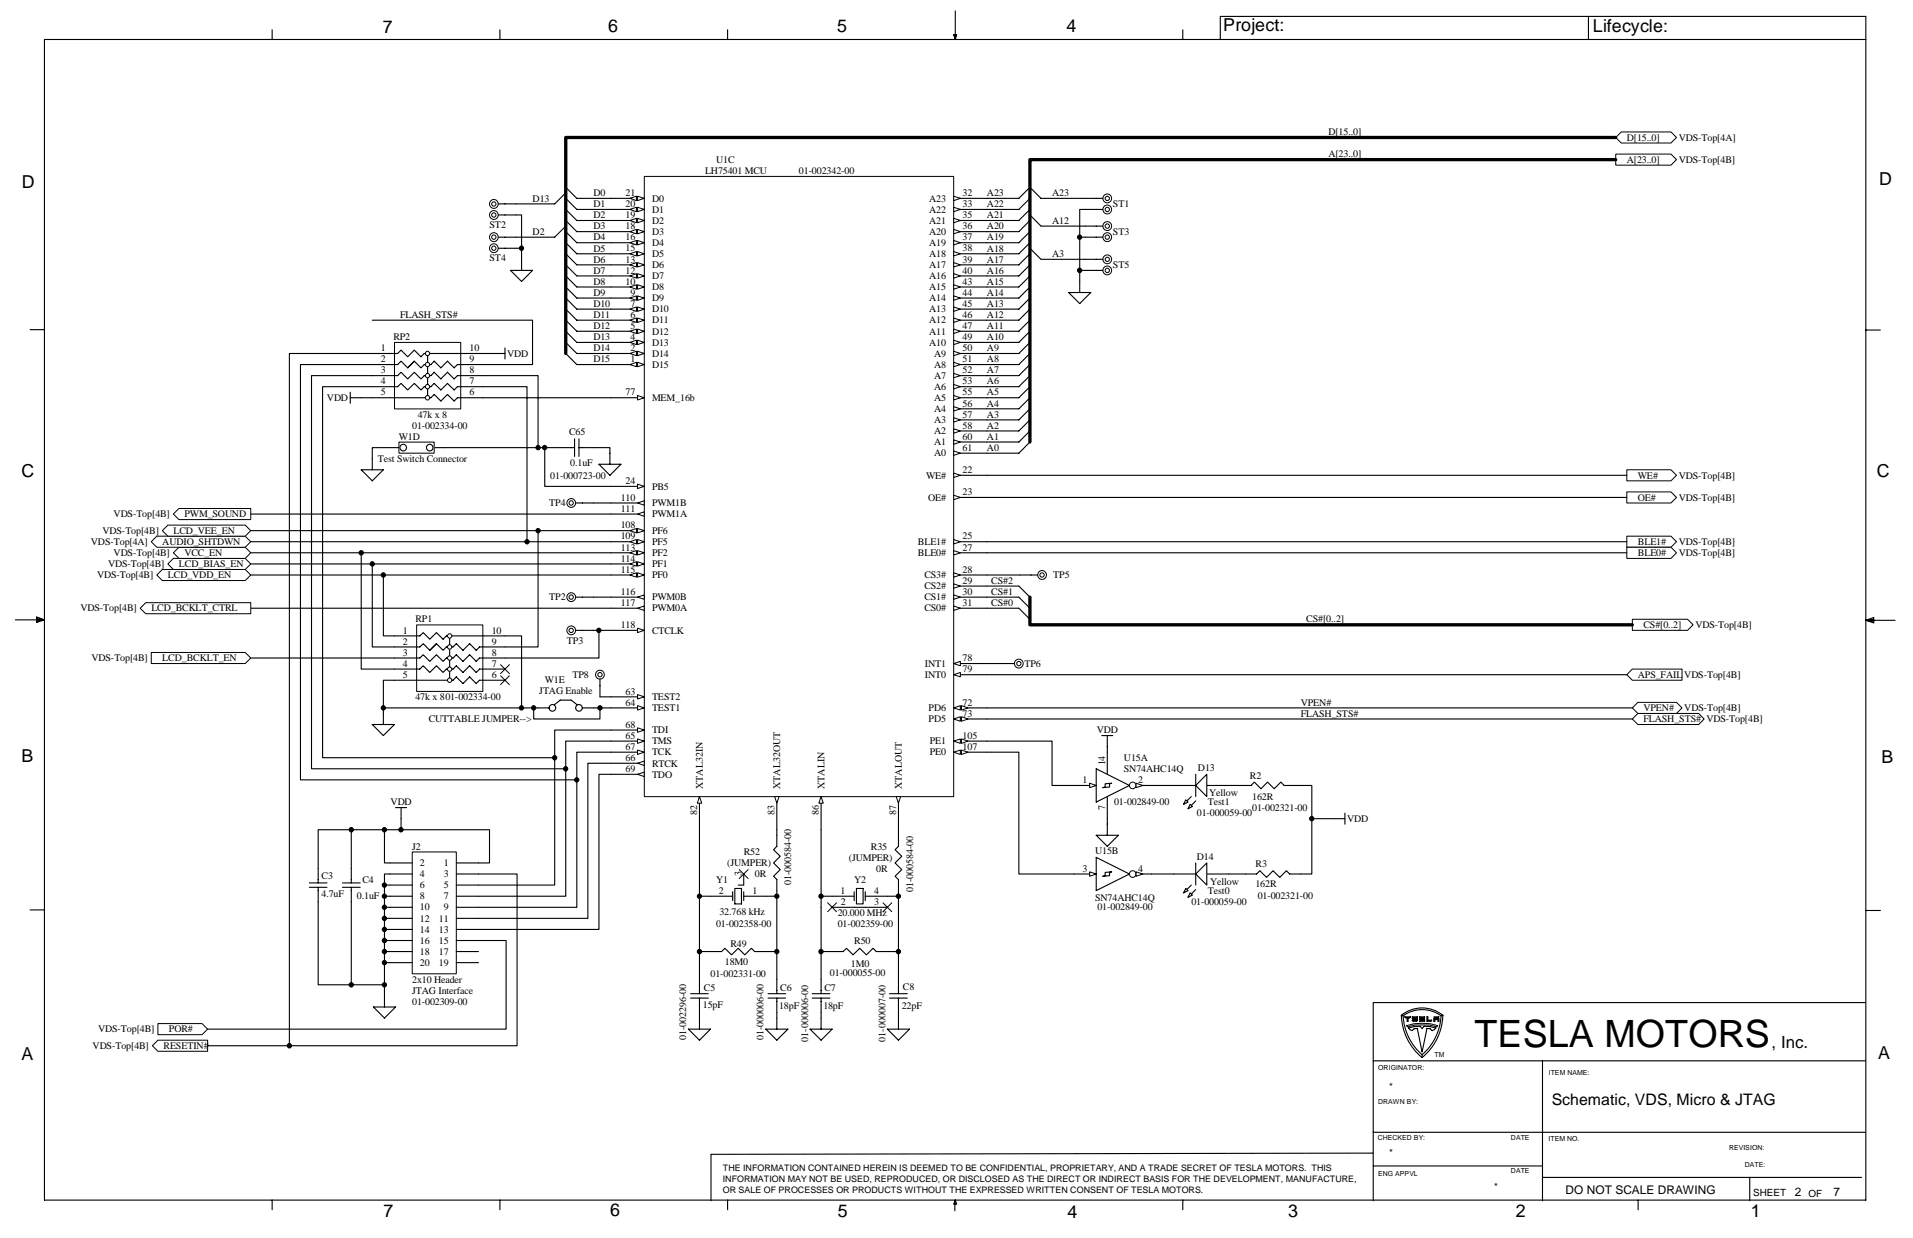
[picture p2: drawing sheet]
<svg xmlns="http://www.w3.org/2000/svg" width="432mm" height="279mm" viewBox="0 0 432 279" stroke-linecap="round" stroke-linejoin="round" font-family="sans-serif">
<defs><g id="words">
<text font-size="8.5" x="332.8" y="236.3">TESLA MOTORS</text>
<g font-size="4">
<text x="86.4" y="7.4">7</text>
<text x="137.2" y="7.3">6</text>
<text x="188.9" y="7.2">5</text>
<text x="240.8" y="7.3">4</text>
<text x="276.1" y="6.9">Project:</text>
<text x="359.6" y="7.2">Lifecycle:</text>
<text x="424.2" y="41.7">D</text>
<text x="4.9" y="42.5">D</text>
<text x="4.9" y="107.6">C</text>
<text x="423.7" y="107.7">C</text>
<text x="4.8" y="171.9">B</text>
<text x="424.7" y="172.3">B</text>
<text x="4.8" y="239.3">A</text>
<text x="423.9" y="238.9">A</text>
<text x="86.6" y="274.6">7</text>
<text x="137.8" y="274.5">6</text>
<text x="189.1" y="274.6">5</text>
<text x="240.9" y="274.8">4</text>
<text x="290.7" y="274.6">3</text>
<text x="342.2" y="274.7">2</text>
<text x="395.2" y="274.7">1</text>
</g>
<text font-size="3.8" x="399.9" y="236.5">, Inc.</text>
<text font-size="3.6" x="350.2" y="249.5">Schematic, VDS, Micro &amp; JTAG</text>
<g font-size="2.7">
<text x="353.4" y="269.6">DO NOT SCALE DRAWING</text>
<text x="405.1" y="269.9">2</text>
<text x="413.9" y="269.9">7</text>
</g>
<g font-size="2.3">
<text x="299.8" y="30.5">D[15..0]</text>
<text x="299.8" y="35.5">A[23..0]</text>
<text x="367.2" y="31.7">D[15..0]</text>
<text x="378.9" y="31.7">VDS-Top[4A]</text>
<text x="159.2" y="39.2">LH75401 MCU</text>
<text x="161.6" y="36.7">U1C</text>
<text x="180.3" y="39.2">01-002342-00</text>
<text x="367.2" y="36.7">A[23..0]</text>
<text x="378.9" y="36.7">VDS-Top[4B]</text>
<text x="120.2" y="45.5">D13</text>
<text x="133.9" y="44.3">D0</text>
<text x="133.9" y="46.8">D1</text>
<text x="141.2" y="44.3">21</text>
<text x="141.2" y="46.8">20</text>
<text x="147.2" y="45.5">D0</text>
<text x="209.7" y="45.5">A23</text>
<text x="217.3" y="46.8">33</text>
<text x="217.3" y="44.3">32</text>
<text x="222.8" y="46.8">A22</text>
<text x="222.8" y="44.3">A23</text>
<text x="237.5" y="44.3">A23</text>
<text x="251.2" y="46.8">ST1</text>
<text x="110.5" y="51.5">ST2</text>
<text x="120.2" y="53">D2</text>
<text x="133.9" y="49.3">D2</text>
<text x="133.9" y="51.8">D3</text>
<text x="141.2" y="49.3">19</text>
<text x="141.2" y="51.8">18</text>
<text x="147.2" y="48">D1</text>
<text x="147.2" y="50.5">D2</text>
<text x="147.2" y="53">D3</text>
<text x="209.7" y="53">A20</text>
<text x="209.7" y="50.5">A21</text>
<text x="209.7" y="48">A22</text>
<text x="217.3" y="51.8">36</text>
<text x="217.3" y="49.3">35</text>
<text x="222.8" y="51.8">A20</text>
<text x="222.8" y="49.3">A21</text>
<text x="237.5" y="50.5">A12</text>
<text x="251.2" y="53">ST3</text>
<text x="110.5" y="59">ST4</text>
<text x="133.9" y="54.3">D4</text>
<text x="133.9" y="56.8">D5</text>
<text x="133.9" y="59.3">D6</text>
<text x="141.2" y="54.3">16</text>
<text x="141.2" y="56.7">15</text>
<text x="141.2" y="59.2">13</text>
<text x="147.2" y="55.5">D4</text>
<text x="147.2" y="58">D5</text>
<text x="209.7" y="58">A18</text>
<text x="209.7" y="55.5">A19</text>
<text x="217.3" y="59.2">39</text>
<text x="217.3" y="56.7">38</text>
<text x="217.3" y="54.3">37</text>
<text x="222.8" y="59.3">A17</text>
<text x="222.8" y="56.8">A18</text>
<text x="222.8" y="54.3">A19</text>
<text x="237.5" y="58">A3</text>
<text x="133.9" y="61.8">D7</text>
<text x="133.9" y="64.3">D8</text>
<text x="141.2" y="61.7">12</text>
<text x="141.2" y="64.2">10</text>
<text x="147.2" y="60.5">D6</text>
<text x="147.2" y="63">D7</text>
<text x="147.2" y="65.5">D8</text>
<text x="209.7" y="65.5">A15</text>
<text x="209.7" y="63">A16</text>
<text x="209.7" y="60.5">A17</text>
<text x="217.3" y="64.2">43</text>
<text x="217.3" y="61.7">40</text>
<text x="222.8" y="64.3">A15</text>
<text x="222.8" y="61.8">A16</text>
<text x="251.2" y="60.5">ST5</text>
<text x="90.3" y="71.8">FLASH_STS#</text>
<text x="133.9" y="66.8">D9</text>
<text x="133.9" y="69.3">D10</text>
<text x="133.9" y="71.8">D11</text>
<text x="142.3" y="66.8">9</text>
<text x="142.3" y="69.3">7</text>
<text x="142.3" y="71.8">6</text>
<text x="147.2" y="68">D9</text>
<text x="147.2" y="70.5">D10</text>
<text x="209.7" y="70.5">A13</text>
<text x="209.7" y="68">A14</text>
<text x="217.3" y="71.8">46</text>
<text x="217.3" y="69.3">45</text>
<text x="217.3" y="66.8">44</text>
<text x="222.8" y="71.8">A12</text>
<text x="222.8" y="69.3">A13</text>
<text x="222.8" y="66.8">A14</text>
<text x="88.8" y="76.8">RP2</text>
<text x="133.9" y="74.3">D12</text>
<text x="133.9" y="76.8">D13</text>
<text x="142.3" y="74.3">5</text>
<text x="142.3" y="76.8">4</text>
<text x="147.2" y="73">D11</text>
<text x="147.2" y="75.5">D12</text>
<text x="147.2" y="78">D13</text>
<text x="209.7" y="78">A10</text>
<text x="209.7" y="75.5">A11</text>
<text x="209.7" y="73">A12</text>
<text x="217.3" y="76.8">49</text>
<text x="217.3" y="74.3">47</text>
<text x="222.8" y="76.8">A10</text>
<text x="222.8" y="74.3">A11</text>
<text x="85.9" y="79.2">1</text>
<text x="85.9" y="81.7">2</text>
<text x="106" y="81.7">9</text>
<text x="106" y="79.2">10</text>
<text x="114.5" y="80.5">VDD</text>
<text x="133.9" y="79.3">D14</text>
<text x="133.9" y="81.8">D15</text>
<text x="142.3" y="81.7">1</text>
<text x="142.3" y="79.2">2</text>
<text x="147.2" y="83">D15</text>
<text x="147.2" y="80.5">D14</text>
<text x="210.8" y="83">A8</text>
<text x="210.8" y="80.5">A9</text>
<text x="217.3" y="81.7">51</text>
<text x="217.3" y="79.2">50</text>
<text x="222.8" y="81.8">A8</text>
<text x="222.8" y="79.3">A9</text>
<text x="85.9" y="84.2">3</text>
<text x="85.9" y="86.7">4</text>
<text x="85.9" y="89.2">5</text>
<text x="106" y="89.2">6</text>
<text x="106" y="86.7">7</text>
<text x="106" y="84.2">8</text>
<text x="141.2" y="89.2">77</text>
<text x="210.8" y="88">A6</text>
<text x="210.8" y="85.5">A7</text>
<text x="217.3" y="89.2">55</text>
<text x="217.3" y="86.7">53</text>
<text x="217.3" y="84.2">52</text>
<text x="222.8" y="89.2">A5</text>
<text x="222.8" y="86.7">A6</text>
<text x="222.8" y="84.2">A7</text>
<text x="73.8" y="90.5">VDD</text>
<text x="94.3" y="94.3">47k x 8</text>
<text x="147.2" y="90.5">MEM_16b</text>
<text x="210.8" y="95.5">A3</text>
<text x="210.8" y="93">A4</text>
<text x="210.8" y="90.5">A5</text>
<text x="217.3" y="94.3">57</text>
<text x="217.3" y="91.8">56</text>
<text x="222.8" y="94.3">A3</text>
<text x="222.8" y="91.8">A4</text>
<text x="90" y="99.3">W1D</text>
<text x="93" y="96.8">01-002334-00</text>
<text x="128.5" y="98.3">C65</text>
<text x="210.8" y="100.5">A1</text>
<text x="210.8" y="98">A2</text>
<text x="217.3" y="101.7">61</text>
<text x="217.3" y="99.3">60</text>
<text x="217.3" y="96.8">58</text>
<text x="222.8" y="101.7">A0</text>
<text x="222.8" y="99.3">A1</text>
<text x="222.8" y="96.8">A2</text>
<text x="85.3" y="104.2">Test Switch Connector</text>
<text x="124.2" y="108">01-000723-00</text>
<text x="128.7" y="105.2">0.1uF</text>
<text x="209" y="108">WE#</text>
<text x="210.8" y="103">A0</text>
<text x="217.3" y="106.7">22</text>
<text x="369.7" y="108">WE#</text>
<text x="378.9" y="108">VDS-Top[4B]</text>
<text x="140.1" y="113">110</text>
<text x="141.2" y="109.2">24</text>
<text x="147.2" y="110.5">PB5</text>
<text x="209.5" y="113">OE#</text>
<text x="217.3" y="111.7">23</text>
<text x="369.7" y="113">OE#</text>
<text x="378.9" y="113">VDS-Top[4B]</text>
<text x="25.7" y="116.8">VDS-Top[4B]</text>
<text x="41.6" y="116.8">PWM_SOUND</text>
<text x="124" y="114.2">TP4</text>
<text x="140.1" y="119.3">108</text>
<text x="140.1" y="115.5">111</text>
<text x="147.2" y="114.2">PWM1B</text>
<text x="147.2" y="116.8">PWM1A</text>
<text x="20.5" y="123">VDS-Top[4A]</text>
<text x="23.2" y="120.5">VDS-Top[4B]</text>
<text x="25.7" y="125.5">VDS-Top[4B]</text>
<text x="36.6" y="123">AUDIO_SHTDWN</text>
<text x="39.1" y="120.5">LCD_VEE_EN</text>
<text x="41.6" y="125.5">VCC_EN</text>
<text x="140.1" y="121.8">109</text>
<text x="140.1" y="124.2">113</text>
<text x="147.2" y="120.5">PF6</text>
<text x="147.2" y="123">PF5</text>
<text x="147.2" y="125.5">PF2</text>
<text x="207.2" y="125.5">BLE0#</text>
<text x="207.2" y="123">BLE1#</text>
<text x="217.3" y="124.2">27</text>
<text x="217.3" y="121.8">25</text>
<text x="369.7" y="123">BLE1#</text>
<text x="369.7" y="125.5">BLE0#</text>
<text x="378.9" y="123">VDS-Top[4B]</text>
<text x="378.9" y="125.5">VDS-Top[4B]</text>
<text x="21.9" y="130.5">VDS-Top[4B]</text>
<text x="24.4" y="128">VDS-Top[4B]</text>
<text x="37.9" y="130.5">LCD_VDD_EN</text>
<text x="40.4" y="128">LCD_BIAS_EN</text>
<text x="140.1" y="126.7">114</text>
<text x="140.1" y="129.2">115</text>
<text x="147.2" y="128">PF1</text>
<text x="147.2" y="130.5">PF0</text>
<text x="208.6" y="130.5">CS3#</text>
<text x="217.3" y="131.7">29</text>
<text x="217.3" y="129.2">28</text>
<text x="223.8" y="131.7">CS#2</text>
<text x="237.7" y="130.5">TP5</text>
<text x="18.2" y="138">VDS-Top[4B]</text>
<text x="34.2" y="138">LCD_BCKLT_CTRL</text>
<text x="124" y="135.5">TP2</text>
<text x="140.1" y="134.2">116</text>
<text x="140.1" y="136.7">117</text>
<text x="147.2" y="135.5">PWM0B</text>
<text x="147.2" y="138">PWM0A</text>
<text x="208.6" y="138">CS0#</text>
<text x="208.6" y="135.5">CS1#</text>
<text x="208.6" y="133">CS2#</text>
<text x="217.3" y="136.7">31</text>
<text x="217.3" y="134.2">30</text>
<text x="223.8" y="136.7">CS#0</text>
<text x="223.8" y="134.2">CS#1</text>
<text x="90.9" y="143">1</text>
<text x="93.8" y="140.5">RP1</text>
<text x="111" y="143">10</text>
<text x="140.1" y="141.8">118</text>
<text x="147.2" y="143">CTCLK</text>
<text x="294.9" y="140.5">CS#[0..2]</text>
<text x="370.9" y="141.8">CS#[0..2]</text>
<text x="382.7" y="141.8">VDS-Top[4B]</text>
<text x="20.7" y="149.2">VDS-Top[4B]</text>
<text x="36.6" y="149.2">LCD_BCKLT_EN</text>
<text x="90.9" y="145.5">2</text>
<text x="90.9" y="148">3</text>
<text x="111" y="148">8</text>
<text x="111" y="145.5">9</text>
<text x="128" y="145.2">TP3</text>
<text x="217.3" y="149.2">78</text>
<text x="90.9" y="150.5">4</text>
<text x="90.9" y="153">5</text>
<text x="111" y="153">6</text>
<text x="111" y="150.5">7</text>
<text x="123" y="154.2">W1E</text>
<text x="129.2" y="153">TP8</text>
<text x="208.7" y="150.5">INT1</text>
<text x="208.7" y="153">INT0</text>
<text x="217.3" y="151.7">79</text>
<text x="231.2" y="150.5">TP6</text>
<text x="369.7" y="153">APS_FAILVDS-Top[4B]</text>
<text x="93.8" y="158">47k x 801-002334-00</text>
<text x="121.7" y="156.7">JTAG Enable</text>
<text x="141.2" y="156.7">63</text>
<text x="141.2" y="159.2">64</text>
<text x="147.2" y="158">TEST2</text>
<text x="147.2" y="160.5">TEST1</text>
<text x="209.6" y="160.5">PD6</text>
<text x="217.3" y="159.2">72</text>
<text x="217.3" y="161.7">73</text>
<text x="293.6" y="161.7">FLASH_STS#</text>
<text x="293.6" y="159.2">VPEN#</text>
<text x="370.9" y="160.5">VPEN#</text>
<text x="380.2" y="160.5">VDS-Top[4B]</text>
<text x="96.8" y="163">CUTTABLE JUMPER--&gt;</text>
<text x="141.2" y="166.8">65</text>
<text x="141.2" y="164.2">68</text>
<text x="147.2" y="168">TMS</text>
<text x="147.2" y="165.5">TDI</text>
<text x="209.6" y="163">PD5</text>
<text x="209.8" y="168">PE1</text>
<text x="217.3" y="166.8">105</text>
<text x="247.6" y="165.5">VDD</text>
<text x="370.9" y="163">FLASH_STS# VDS-Top[4B]</text>
<text x="141.2" y="171.7">66</text>
<text x="141.2" y="169.2">67</text>
<text x="147.2" y="173">RTCK</text>
<text x="147.2" y="170.5">TCK</text>
<text x="209.8" y="170.5">PE0</text>
<text x="217.3" y="169.2">107</text>
<text x="249.4" y="172.8" transform="rotate(-90 249.4 172.8)">14</text>
<text x="253.7" y="171.7">U15A</text>
<text x="270.4" y="174">D13</text>
<text x="141.2" y="174.2">69</text>
<text x="147.2" y="175.5">TDO</text>
<text x="158.6" y="178" transform="rotate(-90 158.6 178)">XTAL32IN</text>
<text x="176.1" y="178" transform="rotate(-90 176.1 178)">XTAL32OUT</text>
<text x="186.1" y="178" transform="rotate(-90 186.1 178)">XTALIN</text>
<text x="203.5" y="178" transform="rotate(-90 203.5 178)">XTALOUT</text>
<text x="244.4" y="176.7">1</text>
<text x="253.7" y="174.2">SN74AHC14Q</text>
<text x="256.9" y="176.7">2</text>
<text x="272.9" y="179.7">Yellow</text>
<text x="282.1" y="175.7">R2</text>
<text x="88.2" y="181.7">VDD</text>
<text x="157.4" y="184" transform="rotate(-90 157.4 184)">82</text>
<text x="174.8" y="184" transform="rotate(-90 174.8 184)">83</text>
<text x="184.8" y="184" transform="rotate(-90 184.8 184)">86</text>
<text x="202.3" y="184" transform="rotate(-90 202.3 184)">87</text>
<text x="249.4" y="182.9" transform="rotate(-90 249.4 182.9)">7</text>
<text x="251.5" y="181.7">01-002849-00</text>
<text x="270.2" y="184.2">01-000059-00</text>
<text x="272.6" y="181.7">Test1</text>
<text x="282.6" y="183">01-002321-00</text>
<text x="282.6" y="180.5">162R</text>
<text x="304.1" y="185.5">VDD</text>
<text x="93" y="191.7">J2</text>
<text x="196.6" y="191.7">R35</text>
<text x="94.8" y="195.5">2</text>
<text x="94.8" y="198">4</text>
<text x="100.2" y="195.5">1</text>
<text x="100.2" y="198">3</text>
<text x="164.1" y="195.5">(JUMPER)</text>
<text x="167.4" y="197.8" transform="rotate(-90 167.4 197.8)">3</text>
<text x="167.9" y="193">R52</text>
<text x="170.4" y="198">0R</text>
<text x="191.6" y="194.2">(JUMPER)</text>
<text x="197.8" y="196.7">0R</text>
<text x="244.4" y="196.7">3</text>
<text x="247.2" y="192.7">U15B</text>
<text x="256.9" y="196.7">4</text>
<text x="270.2" y="194">D14</text>
<text x="283.4" y="195.7">R3</text>
<text x="72.6" y="198.5">C3</text>
<text x="72.6" y="202.5">4.7uF</text>
<text x="80.6" y="203">0.1uF</text>
<text x="81.8" y="199.2">C4</text>
<text x="94.8" y="200.5">6</text>
<text x="94.8" y="203">8</text>
<text x="100.2" y="200.5">5</text>
<text x="100.2" y="203">7</text>
<text x="161.6" y="199.2">Y1</text>
<text x="162.3" y="201.7">2</text>
<text x="169.9" y="201.7">1</text>
<text x="178.6" y="199.8" transform="rotate(-90 178.6 199.8)">01-000584-00</text>
<text x="189.7" y="201.7">1</text>
<text x="192.8" y="199.2">Y2</text>
<text x="197.3" y="201.7">4</text>
<text x="206.1" y="201.3" transform="rotate(-90 206.1 201.3)">01-000584-00</text>
<text x="247.2" y="203.2">SN74AHC14Q</text>
<text x="272.6" y="201.7">Test0</text>
<text x="273.2" y="199.7">Yellow</text>
<text x="283.4" y="200.2">162R</text>
<text x="283.9" y="203">01-002321-00</text>
<text x="94.8" y="205.5">10</text>
<text x="94.8" y="208">12</text>
<text x="99.1" y="208">11</text>
<text x="100.2" y="205.5">9</text>
<text x="161.6" y="209.2">01-002358-00</text>
<text x="162.4" y="206.5">32.768 kHz</text>
<text x="189.1" y="206.7">20.000 MHz</text>
<text x="189.1" y="209.2">01-002359-00</text>
<text x="189.8" y="204.2">2</text>
<text x="197.3" y="204.2">3</text>
<text x="247.7" y="205.5">01-002849-00</text>
<text x="268.9" y="204.2">01-000059-00</text>
<text x="94.8" y="210.5">14</text>
<text x="94.8" y="213">16</text>
<text x="94.8" y="215.5">18</text>
<text x="99.1" y="210.5">13</text>
<text x="99.1" y="213">15</text>
<text x="99.1" y="215.5">17</text>
<text x="164.9" y="213.7">R49</text>
<text x="192.8" y="213">R50</text>
<text x="93" y="221.7">2x10 Header</text>
<text x="94.8" y="218">20</text>
<text x="99.1" y="218">19</text>
<text x="160.4" y="220.5">01-002331-00</text>
<text x="163.6" y="217.7">18M0</text>
<text x="187.3" y="220.2">01-000055-00</text>
<text x="192.1" y="218.2">1M0</text>
<text x="93" y="224.2">JTAG Interface</text>
<text x="93" y="226.7">01-002309-00</text>
<text x="158.6" y="227.5">15pF</text>
<text x="158.9" y="223.7">C5</text>
<text x="175.9" y="227.7">18pF</text>
<text x="176.1" y="223.7">C6</text>
<text x="185.8" y="227.7">18pF</text>
<text x="186.1" y="223.7">C7</text>
<text x="203.6" y="227.7">22pF</text>
<text x="203.8" y="223.5">C8</text>
<text x="22.2" y="233">VDS-Top[4B]</text>
<text x="38.1" y="233">POR#</text>
<text x="20.9" y="236.7">VDS-Top[4B]</text>
<text x="36.9" y="236.7">RESETIN#</text>
<text x="154.9" y="234.8" transform="rotate(-90 154.9 234.8)">01-002296-00</text>
<text x="172.3" y="234.8" transform="rotate(-90 172.3 234.8)">01-000006-00</text>
<text x="182.4" y="235.1" transform="rotate(-90 182.4 235.1)">01-000006-00</text>
<text x="199.9" y="235.1" transform="rotate(-90 199.9 235.1)">01-000007-00</text>
</g>
<g font-size="2.2">
<text x="313.6" y="246">*</text>
<text x="313.6" y="261">*</text>
<text x="337.3" y="268.5">*</text>
<text x="395.7" y="269.9">SHEET</text>
<text x="408.2" y="270.2">OF</text>
</g>
<g font-size="2">
<text x="163.2" y="264.3">THE INFORMATION CONTAINED HEREIN IS DEEMED TO BE CONFIDENTIAL, PROPRIETARY, AND A TRADE SECRET OF TESLA MOTORS. THIS</text>
<text x="163.2" y="269.3">OR SALE OF PROCESSES OR PRODUCTS WITHOUT THE EXPRESSED WRITTEN CONSENT OF TESLA MOTORS.</text>
<text x="163.2" y="266.8">INFORMATION MAY NOT BE USED, REPRODUCED, OR DISCLOSED AS THE DIRECT OR INDIRECT BASIS FOR THE DEVELOPMENT, MANUFACTURE,</text>
</g>
<g font-size="1.6">
<text x="323.8" y="238.4">TM</text>
<text x="311.1" y="241.6">ORIGINATOR:</text>
<text x="349.6" y="242.6">ITEM NAME:</text>
<text x="311" y="249.2">DRAWN BY:</text>
<text x="311" y="257.3">CHECKED BY:</text>
<text x="341.1" y="257.2">DATE</text>
<text x="349.5" y="257.6">ITEM NO.</text>
<text x="390.3" y="259.7">REVISION:</text>
<text x="393.8" y="263.3">DATE:</text>
<text x="311" y="265.3">ENG APPVL</text>
<text x="341.1" y="264.8">DATE</text>
</g>
</g></defs>
<g fill="none" stroke="#000" stroke-width=".25">
<path d="M61.4 6.7v2.2M112.8 6.7v2.2M164.2 6.7v2.2M215.3 7.8h.6l-.3 1.1zM215.4 7.8l.2 1.1M215.6 2.5v6.4M215.7 7.8l-.1 1.1M267 6.7v2.2M275.4 8.9v-5.2h145.8v267.1h-411.2v-261.9h411.2M358.5 3.7v5.2M6.8 74.4h3.2M421.2 74.5h3.2"/>
<path d="M3.5 139.9h6.5M8.3 139.6l1.7 .3M8.3 139.3l1.7 .6-1.7 .6zM10 139.9l-1.7 .2M421.2 140h6.6M421.2 140l1.7-.6v1.2zM421.2 140l1.7 .2M422.9 139.8l-1.7 .2M167.9 197.3v2.4h-1.3M6.8 205.4h3.2M160.4 202.3h5M165.4 201.3v2"/>
<path d="M165.9 200.5h1.5v3.5h-1.5zM167.9 202.3h4.9M167.9 201.3v2M421.2 205.5h3.2M310 239.4h111.1M316.3 229.2a7.4 7.4 0 0 1 9.4 0M316.3 229.2l.4 .1a7.3 7.3 0 0 1 8.6 0M316.3 229.2a12.8 12.8 0 0 0 4.7 9.5M316.7 229.3a12.3 12.3 0 0 0 4.3 8.7M317.1 229.5h1.3M317.1 229.5l.2 .2h.3v.8h.2v-.8h.4l.2-.2M317.9 232l1.3-.3 1.4-.1 .4 .5 .4-.5 1.4 .1 1.3 .3-.8 .6-.5-.4-.7-.1-1.1 5.3-1.1-5.3-.7 .1-.5 .4z"/>
<path d="M318.8 229.9h1.1l-.2 .2h-.7zM319 230.5h.7l.3-.2h-1.2l.2 .2M319.9 229.5l-.2 .2h-.7l-.2-.2h1.2M321 238.1v.6M321.6 229.5l-.2 .2h-.7v.2h.9v.6h-1.2l.3-.2M321.6 229.5h-1.2v.6h1v.2h-.7M322.1 229.5h.2v.8h.9l-.1 .1-1 .1zM323.7 229.9h1.1v.6h-.2v-.4h-.7v.4h-.2zM324.8 229.5l-.2 .2h-.8l-.1-.2h1.1M325.3 229.2a12.3 12.3 0 0 1-4.3 8.8M325.7 229.1a12.7 12.7 0 0 1-4.7 9.6M325.7 229.1l-.4 .1"/>
<path d="M348.2 239.4v31.6M421.1 226.3h-111.1v44.7M310 255.5h111.1M61.4 270.8v2.2M112.8 270.8v2.2M164.2 270.8v2.2M215.5 271.1v2.2M215.6 270.8l.3 1h-.6zM267 270.8v2.2M309.8 260.2l-149.3 .3v10.5M310 263.1h38.2M348.2 265.7h72"/>
<path d="M369.8 270.8v2.2M394.9 265.7v5.3"/>
</g>
<path d="M317.5 231.5a12 12 0 0 1 7 0l-.2 .3a12.5 12.5 0 0 0-6.6 0z" fill="none" stroke="#000" stroke-width=".23"/>
<path d="M145.5 39.8h69.8v140h-69.8z" fill="#fff"/>
<path d="M145.4 39.8h69.9v140h-69.9z" fill="none" stroke="#000" stroke-width=".23"/>
<path d="M137.9 82.3h7.5" fill="none" stroke="#000" stroke-width=".25"/>
<g fill="#fff" stroke="#000" stroke-width=".23">
<path d="M143.9 81.8l1.5 .5-1.5 .5z"/>
<path d="M142.2 82.3l1.5-.5v1z"/>
</g>
<path d="M137.9 44.8h7.5" fill="none" stroke="#000" stroke-width=".25"/>
<g fill="#fff" stroke="#000" stroke-width=".23">
<path d="M143.9 44.3l1.5 .5-1.5 .5z"/>
<path d="M142.2 44.8l1.5-.5v1z"/>
</g>
<path d="M137.9 47.3h7.5" fill="none" stroke="#000" stroke-width=".25"/>
<g fill="#fff" stroke="#000" stroke-width=".23">
<path d="M143.9 46.8l1.5 .5-1.5 .5z"/>
<path d="M142.2 47.3l1.5-.5v1z"/>
</g>
<path d="M137.9 49.8h7.5" fill="none" stroke="#000" stroke-width=".25"/>
<g fill="#fff" stroke="#000" stroke-width=".23">
<path d="M143.9 49.3l1.5 .5-1.5 .5z"/>
<path d="M142.2 49.8l1.5-.5v1z"/>
</g>
<path d="M137.9 52.3h7.5" fill="none" stroke="#000" stroke-width=".25"/>
<g fill="#fff" stroke="#000" stroke-width=".23">
<path d="M143.9 51.8l1.5 .5-1.5 .5z"/>
<path d="M142.2 52.3l1.5-.5v1z"/>
</g>
<path d="M137.9 54.8h7.5" fill="none" stroke="#000" stroke-width=".25"/>
<g fill="#fff" stroke="#000" stroke-width=".23">
<path d="M143.9 54.3l1.5 .5-1.5 .5z"/>
<path d="M142.2 54.8l1.5-.5v1z"/>
</g>
<path d="M137.9 57.3h7.5" fill="none" stroke="#000" stroke-width=".25"/>
<g fill="#fff" stroke="#000" stroke-width=".23">
<path d="M143.9 56.8l1.5 .5-1.5 .5z"/>
<path d="M142.2 57.3l1.5-.5v1z"/>
</g>
<path d="M137.9 59.8h7.5" fill="none" stroke="#000" stroke-width=".25"/>
<g fill="#fff" stroke="#000" stroke-width=".23">
<path d="M143.9 59.3l1.5 .5-1.5 .5z"/>
<path d="M142.2 59.8l1.5-.5v1z"/>
</g>
<path d="M137.9 62.3h7.5" fill="none" stroke="#000" stroke-width=".25"/>
<g fill="#fff" stroke="#000" stroke-width=".23">
<path d="M143.9 61.8l1.5 .5-1.5 .5z"/>
<path d="M142.2 62.3l1.5-.5v1z"/>
</g>
<path d="M137.9 64.8h7.5" fill="none" stroke="#000" stroke-width=".25"/>
<g fill="#fff" stroke="#000" stroke-width=".23">
<path d="M143.9 64.3l1.5 .5-1.5 .5z"/>
<path d="M142.2 64.8l1.5-.5v1z"/>
</g>
<path d="M137.9 67.3h7.5" fill="none" stroke="#000" stroke-width=".25"/>
<g fill="#fff" stroke="#000" stroke-width=".23">
<path d="M143.9 66.8l1.5 .5-1.5 .5z"/>
<path d="M142.2 67.3l1.5-.5v1z"/>
</g>
<path d="M137.9 69.8h7.5" fill="none" stroke="#000" stroke-width=".25"/>
<g fill="#fff" stroke="#000" stroke-width=".23">
<path d="M143.9 69.3l1.5 .5-1.5 .5z"/>
<path d="M142.2 69.8l1.5-.5v1z"/>
</g>
<path d="M137.9 72.3h7.5" fill="none" stroke="#000" stroke-width=".25"/>
<g fill="#fff" stroke="#000" stroke-width=".23">
<path d="M143.9 71.8l1.5 .5-1.5 .5z"/>
<path d="M142.2 72.3l1.5-.5v1z"/>
</g>
<path d="M137.9 74.8h7.5" fill="none" stroke="#000" stroke-width=".25"/>
<g fill="#fff" stroke="#000" stroke-width=".23">
<path d="M143.9 74.3l1.5 .5-1.5 .5z"/>
<path d="M142.2 74.8l1.5-.5v1z"/>
</g>
<path d="M137.9 77.3h7.5" fill="none" stroke="#000" stroke-width=".25"/>
<g fill="#fff" stroke="#000" stroke-width=".23">
<path d="M143.9 76.8l1.5 .5-1.5 .5z"/>
<path d="M142.2 77.3l1.5-.5v1z"/>
</g>
<path d="M137.9 79.8h7.5" fill="none" stroke="#000" stroke-width=".25"/>
<g fill="#fff" stroke="#000" stroke-width=".23">
<path d="M143.9 79.3l1.5 .5-1.5 .5z"/>
<path d="M142.2 79.8l1.5-.5v1z"/>
</g>
<path d="M215.3 102.3h7.5" fill="none" stroke="#000" stroke-width=".25"/>
<path d="M215.3 101.8l1.5 .5-1.5 .5z" fill="#fff" stroke="#000" stroke-width=".23"/>
<path d="M215.3 99.8h7.5" fill="none" stroke="#000" stroke-width=".25"/>
<path d="M215.3 99.3l1.5 .5-1.5 .5z" fill="#fff" stroke="#000" stroke-width=".23"/>
<path d="M215.3 97.3h7.5" fill="none" stroke="#000" stroke-width=".25"/>
<path d="M215.3 96.8l1.5 .5-1.5 .5z" fill="#fff" stroke="#000" stroke-width=".23"/>
<path d="M215.3 94.8h7.5" fill="none" stroke="#000" stroke-width=".25"/>
<path d="M215.3 94.3l1.5 .5-1.5 .5z" fill="#fff" stroke="#000" stroke-width=".23"/>
<path d="M215.3 92.3h7.5" fill="none" stroke="#000" stroke-width=".25"/>
<path d="M215.3 91.8l1.5 .5-1.5 .5z" fill="#fff" stroke="#000" stroke-width=".23"/>
<path d="M215.3 89.8h7.5" fill="none" stroke="#000" stroke-width=".25"/>
<path d="M215.3 89.3l1.5 .5-1.5 .5z" fill="#fff" stroke="#000" stroke-width=".23"/>
<path d="M215.3 87.3h7.5" fill="none" stroke="#000" stroke-width=".25"/>
<path d="M215.3 86.8l1.5 .5-1.5 .5z" fill="#fff" stroke="#000" stroke-width=".23"/>
<path d="M215.3 84.8h7.5" fill="none" stroke="#000" stroke-width=".25"/>
<path d="M215.3 84.3l1.5 .5-1.5 .5z" fill="#fff" stroke="#000" stroke-width=".23"/>
<path d="M215.3 82.3h7.5" fill="none" stroke="#000" stroke-width=".25"/>
<path d="M215.3 81.8l1.5 .5-1.5 .5z" fill="#fff" stroke="#000" stroke-width=".23"/>
<path d="M215.3 79.8h7.5" fill="none" stroke="#000" stroke-width=".25"/>
<path d="M215.3 79.3l1.5 .5-1.5 .5z" fill="#fff" stroke="#000" stroke-width=".23"/>
<path d="M215.3 77.3h7.5" fill="none" stroke="#000" stroke-width=".25"/>
<path d="M215.3 76.8l1.5 .5-1.5 .5z" fill="#fff" stroke="#000" stroke-width=".23"/>
<path d="M215.3 74.8h7.5" fill="none" stroke="#000" stroke-width=".25"/>
<path d="M215.3 74.3l1.5 .5-1.5 .5z" fill="#fff" stroke="#000" stroke-width=".23"/>
<path d="M215.3 72.3h7.5" fill="none" stroke="#000" stroke-width=".25"/>
<path d="M215.3 71.8l1.5 .5-1.5 .5z" fill="#fff" stroke="#000" stroke-width=".23"/>
<path d="M215.3 69.8h7.5" fill="none" stroke="#000" stroke-width=".25"/>
<path d="M215.3 69.3l1.5 .5-1.5 .5z" fill="#fff" stroke="#000" stroke-width=".23"/>
<path d="M215.3 67.3h7.5" fill="none" stroke="#000" stroke-width=".25"/>
<path d="M215.3 66.8l1.5 .5-1.5 .5z" fill="#fff" stroke="#000" stroke-width=".23"/>
<path d="M215.3 64.8h7.5" fill="none" stroke="#000" stroke-width=".25"/>
<path d="M215.3 64.3l1.5 .5-1.5 .5z" fill="#fff" stroke="#000" stroke-width=".23"/>
<path d="M215.3 62.3h7.5" fill="none" stroke="#000" stroke-width=".25"/>
<path d="M215.3 61.8l1.5 .5-1.5 .5z" fill="#fff" stroke="#000" stroke-width=".23"/>
<path d="M215.3 59.8h7.5" fill="none" stroke="#000" stroke-width=".25"/>
<path d="M215.3 59.3l1.5 .5-1.5 .5z" fill="#fff" stroke="#000" stroke-width=".23"/>
<path d="M215.3 57.3h7.5" fill="none" stroke="#000" stroke-width=".25"/>
<path d="M215.3 56.8l1.5 .5-1.5 .5z" fill="#fff" stroke="#000" stroke-width=".23"/>
<path d="M215.3 54.8h7.5" fill="none" stroke="#000" stroke-width=".25"/>
<path d="M215.3 54.3l1.5 .5-1.5 .5z" fill="#fff" stroke="#000" stroke-width=".23"/>
<path d="M215.3 52.3h7.5" fill="none" stroke="#000" stroke-width=".25"/>
<path d="M215.3 51.8l1.5 .5-1.5 .5z" fill="#fff" stroke="#000" stroke-width=".23"/>
<path d="M215.3 49.8h7.5" fill="none" stroke="#000" stroke-width=".25"/>
<path d="M215.3 49.3l1.5 .5-1.5 .5z" fill="#fff" stroke="#000" stroke-width=".23"/>
<path d="M215.3 47.3h7.5" fill="none" stroke="#000" stroke-width=".25"/>
<path d="M215.3 46.8l1.5 .5-1.5 .5z" fill="#fff" stroke="#000" stroke-width=".23"/>
<path d="M215.3 44.8h7.5" fill="none" stroke="#000" stroke-width=".25"/>
<path d="M215.3 44.3l1.5 .5-1.5 .5z" fill="#fff" stroke="#000" stroke-width=".23"/>
<path d="M215.3 137.3h7.5" fill="none" stroke="#000" stroke-width=".25"/>
<path d="M215.3 136.8l1.5 .5-1.5 .5z" fill="#fff" stroke="#000" stroke-width=".23"/>
<path d="M215.3 134.8h7.5" fill="none" stroke="#000" stroke-width=".25"/>
<path d="M215.3 134.3l1.5 .5-1.5 .5z" fill="#fff" stroke="#000" stroke-width=".23"/>
<path d="M215.3 132.3h7.5" fill="none" stroke="#000" stroke-width=".25"/>
<path d="M215.3 131.8l1.5 .5-1.5 .5z" fill="#fff" stroke="#000" stroke-width=".23"/>
<path d="M215.3 129.8h7.5" fill="none" stroke="#000" stroke-width=".25"/>
<path d="M215.3 129.3l1.5 .5-1.5 .5z" fill="#fff" stroke="#000" stroke-width=".23"/>
<path d="M215.3 124.8h7.5" fill="none" stroke="#000" stroke-width=".25"/>
<path d="M215.3 124.3l1.5 .5-1.5 .5z" fill="#fff" stroke="#000" stroke-width=".23"/>
<path d="M215.3 122.3h7.5" fill="none" stroke="#000" stroke-width=".25"/>
<path d="M215.3 121.8l1.5 .5-1.5 .5z" fill="#fff" stroke="#000" stroke-width=".23"/>
<path d="M137.9 109.8h7.5" fill="none" stroke="#000" stroke-width=".25"/>
<path d="M143.9 109.3l1.5 .5-1.5 .5z" fill="#fff" stroke="#000" stroke-width=".23"/>
<path d="M215.3 112.3h7.5" fill="none" stroke="#000" stroke-width=".25"/>
<path d="M215.3 111.8l1.5 .5-1.5 .5z" fill="#fff" stroke="#000" stroke-width=".23"/>
<path d="M215.3 107.3h7.5" fill="none" stroke="#000" stroke-width=".25"/>
<path d="M215.3 106.8l1.5 .5-1.5 .5z" fill="#fff" stroke="#000" stroke-width=".23"/>
<path d="M215.3 159.8h7.5" fill="none" stroke="#000" stroke-width=".25"/>
<g fill="#fff" stroke="#000" stroke-width=".23">
<path d="M215.3 159.8l1.5-.5v1z"/>
<path d="M217 159.3l1.5 .5-1.5 .5z"/>
</g>
<path d="M215.3 162.3h7.5" fill="none" stroke="#000" stroke-width=".25"/>
<g fill="#fff" stroke="#000" stroke-width=".23">
<path d="M215.3 162.3l1.5-.5v1z"/>
<path d="M217 161.8l1.5 .5-1.5 .5z"/>
</g>
<path d="M215.3 167.3h7.5" fill="none" stroke="#000" stroke-width=".25"/>
<g fill="#fff" stroke="#000" stroke-width=".23">
<path d="M215.3 167.3l1.5-.5v1z"/>
<path d="M217 166.8l1.5 .5-1.5 .5z"/>
</g>
<path d="M215.3 169.8h7.5" fill="none" stroke="#000" stroke-width=".25"/>
<g fill="#fff" stroke="#000" stroke-width=".23">
<path d="M215.3 169.8l1.5-.5v1z"/>
<path d="M217 169.3l1.5 .5-1.5 .5z"/>
</g>
<path d="M137.9 157.3h7.5" fill="none" stroke="#000" stroke-width=".25"/>
<path d="M143.9 156.8l1.5 .5-1.5 .5z" fill="#fff" stroke="#000" stroke-width=".23"/>
<path d="M137.9 159.8h7.5" fill="none" stroke="#000" stroke-width=".25"/>
<path d="M143.9 159.3l1.5 .5-1.5 .5z" fill="#fff" stroke="#000" stroke-width=".23"/>
<path d="M137.9 167.3h7.5" fill="none" stroke="#000" stroke-width=".25"/>
<path d="M143.9 166.8l1.5 .5-1.5 .5z" fill="#fff" stroke="#000" stroke-width=".23"/>
<path d="M137.9 172.3h7.5" fill="none" stroke="#000" stroke-width=".25"/>
<path d="M143.9 172.3l1.5-.5v1z" fill="#fff" stroke="#000" stroke-width=".23"/>
<path d="M137.9 169.8h7.5" fill="none" stroke="#000" stroke-width=".25"/>
<path d="M143.9 169.3l1.5 .5-1.5 .5z" fill="#fff" stroke="#000" stroke-width=".23"/>
<path d="M137.9 164.8h7.5" fill="none" stroke="#000" stroke-width=".25"/>
<path d="M143.9 164.3l1.5 .5-1.5 .5z" fill="#fff" stroke="#000" stroke-width=".23"/>
<path d="M137.9 174.8h7.5" fill="none" stroke="#000" stroke-width=".25"/>
<path d="M143.9 174.8l1.5-.5v1z" fill="#fff" stroke="#000" stroke-width=".23"/>
<path d="M157.9 179.8v7.5" fill="none" stroke="#000" stroke-width=".25"/>
<path d="M157.9 179.8l.5 1.5h-1z" fill="#fff" stroke="#000" stroke-width=".23"/>
<path d="M175.3 179.8v7.5" fill="none" stroke="#000" stroke-width=".25"/>
<path d="M174.9 179.8h1l-.6 1.5z" fill="#fff" stroke="#000" stroke-width=".23"/>
<path d="M202.8 179.8v7.5" fill="none" stroke="#000" stroke-width=".25"/>
<path d="M202.3 179.8h1l-.5 1.5z" fill="#fff" stroke="#000" stroke-width=".23"/>
<path d="M185.3 179.8v7.5" fill="none" stroke="#000" stroke-width=".25"/>
<path d="M185.3 179.8l.5 1.5h-1z" fill="#fff" stroke="#000" stroke-width=".23"/>
<path d="M137.9 89.8h7.5" fill="none" stroke="#000" stroke-width=".25"/>
<path d="M143.9 89.3l1.5 .5-1.5 .5z" fill="#fff" stroke="#000" stroke-width=".23"/>
<path d="M215.3 149.8h7.5" fill="none" stroke="#000" stroke-width=".25"/>
<path d="M215.3 149.8l1.5-.5v1z" fill="#fff" stroke="#000" stroke-width=".23"/>
<path d="M215.3 152.3h7.5" fill="none" stroke="#000" stroke-width=".25"/>
<path d="M215.3 152.3l1.5-.5v1z" fill="#fff" stroke="#000" stroke-width=".23"/>
<path d="M137.9 119.8h7.5" fill="none" stroke="#000" stroke-width=".25"/>
<g fill="#fff" stroke="#000" stroke-width=".23">
<path d="M143.9 119.3l1.5 .5-1.5 .5z"/>
<path d="M142.2 119.8l1.5-.5v1z"/>
</g>
<path d="M137.9 122.3h7.5" fill="none" stroke="#000" stroke-width=".25"/>
<g fill="#fff" stroke="#000" stroke-width=".23">
<path d="M143.9 121.8l1.5 .5-1.5 .5z"/>
<path d="M142.2 122.3l1.5-.5v1z"/>
</g>
<path d="M137.9 113.5h7.5" fill="none" stroke="#000" stroke-width=".25"/>
<path d="M143.9 113.5l1.5-.5v1z" fill="#fff" stroke="#000" stroke-width=".23"/>
<path d="M137.9 116h7.5" fill="none" stroke="#000" stroke-width=".25"/>
<path d="M143.9 116l1.5-.5v1z" fill="#fff" stroke="#000" stroke-width=".23"/>
<path d="M137.9 124.8h7.5" fill="none" stroke="#000" stroke-width=".25"/>
<g fill="#fff" stroke="#000" stroke-width=".23">
<path d="M143.9 124.3l1.5 .5-1.5 .5z"/>
<path d="M142.2 124.8l1.5-.5v1z"/>
</g>
<path d="M137.9 127.3h7.5" fill="none" stroke="#000" stroke-width=".25"/>
<g fill="#fff" stroke="#000" stroke-width=".23">
<path d="M143.9 126.8l1.5 .5-1.5 .5z"/>
<path d="M142.2 127.3l1.5-.5v1z"/>
</g>
<path d="M137.9 129.8h7.5" fill="none" stroke="#000" stroke-width=".25"/>
<g fill="#fff" stroke="#000" stroke-width=".23">
<path d="M143.9 129.3l1.5 .5-1.5 .5z"/>
<path d="M142.2 129.8l1.5-.5v1z"/>
</g>
<path d="M137.9 134.8h7.5" fill="none" stroke="#000" stroke-width=".25"/>
<path d="M143.9 134.8l1.5-.5v1z" fill="#fff" stroke="#000" stroke-width=".23"/>
<path d="M137.9 137.3h7.5" fill="none" stroke="#000" stroke-width=".25"/>
<path d="M143.9 137.3l1.5-.5v1z" fill="#fff" stroke="#000" stroke-width=".23"/>
<path d="M137.9 142.3h7.5" fill="none" stroke="#000" stroke-width=".25"/>
<path d="M143.9 141.8l1.5 .5-1.5 .5z" fill="#fff" stroke="#000" stroke-width=".23"/>
<g fill="none" stroke="#000" stroke-width=".25">
<path d="M155.9 224.3h4M155.9 225.3h4M157.9 221v3.3M157.9 225.3v3.2M173.4 224.3h3.9M173.4 225.3h3.9M175.3 221v3.3M175.3 225.3v3.2M183.3 224.3h4M183.3 225.3h4M185.3 221v3.3M185.3 225.3v3.2"/>
<path d="M200.8 224.3h4M200.8 225.3h4M202.8 221v3.3M202.8 225.3v3.2"/>
</g>
<g fill="#fff" stroke="#000" stroke-width=".23">
<path d="M368.4 162.3l1.3-1.3h13.7l1.3 1.3-1.3 1.2h-13.7z" fill-rule="evenodd"/>
<path d="M368.4 159.8l1.3-1.3h8.7l1.3 1.3-1.3 1.2h-8.7z" fill-rule="evenodd"/>
<path d="M367.2 121h10l1.2 1.3-1.2 1.2h-10z" fill-rule="evenodd"/>
<path d="M367.2 123.5h10l1.2 1.3-1.2 1.2h-10z" fill-rule="evenodd"/>
<path d="M367.2 106h10l1.2 1.3-1.2 1.2h-10z" fill-rule="evenodd"/>
<path d="M367.2 111h10l1.2 1.3-1.2 1.2h-10z" fill-rule="evenodd"/>
<path d="M368.4 139.8h12.5l1.3 1.2-1.3 1.3h-12.5z" fill-rule="evenodd"/>
<path d="M364.7 31l1.3-1.2h11.2l1.2 1.2-1.2 1.3h-11.2z" fill-rule="evenodd"/>
<path d="M364.7 34.8h12.5l1.2 1.2-1.2 1.3h-12.5z" fill-rule="evenodd"/>
</g>
<path d="M93.1 192.3h9.9v27.5h-9.9z" fill="#fff"/>
<path d="M93 192.3h10v27.5h-10z" fill="none" stroke="#000" stroke-width=".23"/>
<g fill="none" stroke="#000" stroke-width=".25">
<path d="M69.8 199.3h4M77.3 199.3h4M79.3 187.3v12M86.8 187.3v7.5h6.2M89.3 182.3h2.5M90.5 182.3v5M93 197.3h-6.2v24.9h-15v-21.9M93 199.7h-6.2M103 194.8h7.5v-7.5h-38.7v12M103 197.3h5M103 199.7h5M69.8 200.3h4"/>
<path d="M77.3 200.3h4M79.3 200.3v21.9M86.8 202.3h6.2M86.8 204.8h6.2M86.8 207.3h6.2M86.8 209.8h6.2M86.8 212.3h6.2M86.8 214.8h6.2M86.8 217.3h6.2M103 202.3h5M103 204.8h5M103 207.3h5"/>
<path d="M103 209.8h5M103 212.3h5M103 214.8h5M103 217.3h5M84.3 227.3h5l-2.5 2.5zM86.8 222.2v5.1M155.4 232.3h5l-2.5 2.5zM157.9 229.8v2.5M172.8 232.3h5l-2.5 2.5zM175.3 229.8v2.5M182.8 232.3h5l-2.5 2.5zM185.3 229.8v2.5"/>
<path d="M200.3 232.3h5l-2.5 2.5zM202.8 229.8v2.5"/>
</g>
<g fill="#fff" stroke="#000" stroke-width=".23">
<path d="M34.4 236l1.2-1.2h11.3v2.5h-11.3z" fill-rule="evenodd"/>
<path d="M35.6 231h10l1.3 1.3-1.3 1.2h-10z" fill-rule="evenodd"/>
</g>
<g fill="none" stroke="#000" stroke-width=".25">
<path d="M127.7 42.3l2.5 2.5h7.7M127.7 44.8l2.5 2.5h7.7M127.7 47.3l2.5 2.5h7.7M127.7 49.8l2.5 2.5h7.7M127.7 52.3l2.5 2.5h7.7M127.7 54.8l2.5 2.5h7.7M127.7 57.3l2.5 2.5h7.7M127.7 59.8l2.5 2.5h7.7M232.5 42.3l-2.5 2.5h-7.2M232.5 44.8l-2.5 2.5h-7.2M232.5 47.3l-2.5 2.5h-7.2M232.5 49.8l-2.5 2.5h-7.2"/>
<path d="M232.5 52.3l-2.5 2.5h-7.2M232.5 54.8l-2.5 2.5h-7.2M232.5 57.3l-2.5 2.5h-7.2M232.5 59.8l-2.5 2.5h-7.2M127.7 62.3l2.5 2.5h7.7M127.7 64.8l2.5 2.5h7.7M127.7 67.3l2.5 2.5h7.7M127.7 69.8l2.5 2.5h7.7M127.7 72.3l2.5 2.5h7.7M127.7 74.8l2.5 2.5h7.7M127.7 77.3l2.5 2.5h7.7M127.7 79.8l2.5 2.5h7.7"/>
<path d="M232.5 62.3l-2.5 2.5h-7.2M232.5 64.8l-2.5 2.5h-7.2M232.5 67.3l-2.5 2.5h-7.2M232.5 69.8l-2.5 2.5h-7.2M232.5 72.3l-2.5 2.5h-7.2M232.5 74.8l-2.5 2.5h-7.2M232.5 77.3l-2.5 2.5h-7.2M232.5 79.8l-2.5 2.5h-7.2M232.5 82.3l-2.5 2.5h-7.2M232.5 84.8l-2.5 2.5h-7.2M232.5 87.3l-2.5 2.5h-7.2M232.5 89.8l-2.5 2.5h-7.2"/>
<path d="M232.5 92.3l-2.5 2.5h-7.2M232.5 94.8l-2.5 2.5h-7.2M232.5 97.3l-2.5 2.5h-7.2M232.5 99.8l-2.5 2.5h-7.2M222.8 112.3h144.4M222.8 107.3h144.4M222.8 124.8h144.4M222.8 122.3h144.4M222.8 132.3h7.2l2.5 2.5M222.8 134.8h7.2l2.5 2.5M222.8 137.3h7.2l2.5 2.5M108 197.3h8.7v38.7h-69.8"/>
<path d="M108 212.3h6.2v20h-67.3M185.3 204.8v16.2M157.9 228.5v1.3M175.3 228.5v1.3M185.3 228.5v1.3M202.8 228.5v1.3"/>
</g>
<path d="M364.7 31h-237v48.8M364.7 36h-132.2v63.8M232.5 134.8v6.2h135.9" fill="none" stroke="#000" stroke-width=".75"/>
<path d="M368.4 151h11.3v2.5h-11.3l-1.2-1.2z" fill-rule="evenodd" fill="#fff" stroke="#000" stroke-width=".23"/>
<path d="M79.1 88.5v2.5M79.1 89.8h2.4M56.6 137.3h81.3M222.8 152.3h144.4M222.8 159.8h145.6M222.8 162.3h145.6" fill="none" stroke="#000" stroke-width=".25"/>
<path d="M35.4 129.8l1.2-1.3h18.8l1.2 1.3-1.2 1.2h-18.8z" fill-rule="evenodd" fill="#fff" stroke="#000" stroke-width=".23"/>
<path d="M56.6 129.8h81.3" fill="none" stroke="#000" stroke-width=".25"/>
<path d="M37.9 127.3l1.2-1.3h16.3l1.2 1.3-1.2 1.2h-16.3z" fill-rule="evenodd" fill="#fff" stroke="#000" stroke-width=".23"/>
<path d="M56.6 127.3h81.3" fill="none" stroke="#000" stroke-width=".25"/>
<path d="M39.1 124.8l1.3-1.3h15l1.2 1.3-1.2 1.2h-15z" fill-rule="evenodd" fill="#fff" stroke="#000" stroke-width=".23"/>
<path d="M56.6 124.8h81.3M264.9 177.3h5M272.4 177.3h5M301.1 184.8h2.5M303.6 183.5v2.5" fill="none" stroke="#000" stroke-width=".25"/>
<path d="M272.4 174.8v5l-2.5-2.5z" fill="#fff" stroke="#000" stroke-width=".25"/>
<path d="M268.9 179.8l-1.7 1.7M269.9 180.8l-1.7 1.7" fill="none" stroke="#000" stroke-width=".25"/>
<g fill="#fff" stroke="#000" stroke-width=".25">
<path d="M267.7 180.5l.5 .5-1 .5z"/>
<path d="M268.6 181.5l.6 .5-1 .5z"/>
</g>
<path d="M269.9 174.8v5M264.9 197.3h5M272.4 197.3h5" fill="none" stroke="#000" stroke-width=".25"/>
<path d="M269.9 197.3l2.5-2.5v4.9z" fill="#fff" stroke="#000" stroke-width=".25"/>
<path d="M268.9 199.7l-1.7 1.8M269.9 200.8l-1.7 1.7" fill="none" stroke="#000" stroke-width=".25"/>
<g fill="#fff" stroke="#000" stroke-width=".25">
<path d="M267.7 200.5l.5 .5-1 .5z"/>
<path d="M268.6 201.5l.6 .5-1 .5z"/>
</g>
<path d="M259.9 177.3h5M277.4 177.3h2.5M259.9 197.3h5M269.9 194.8v4.9M277.4 197.3h3.7M296.1 184.8v12.5h-2.5" fill="none" stroke="#000" stroke-width=".25"/>
<path d="M31.6 137.3l1.3-1.3h23.7v2.5h-23.7z" fill-rule="evenodd" fill="#fff" stroke="#000" stroke-width=".23"/>
<path d="M111.5 79.8h2.5M114 78.5v2.5M81.5 106h5l-2.5 2.5zM84 103.5v2.5M222.8 169.8h7.2v27.5h12.5M292.4 177.3h3.7v7.5h5M157.9 214.8h5l.7-.8 1.5 1.5 1.5-1.5 1.5 1.5 1.5-1.5 .7 .8h5M185.3 214.8h5l.8-.8 1.5 1.5 1.5-1.5 1.5 1.5 1.5-1.5 .7 .8h5M202.8 201v20" fill="none" stroke="#000" stroke-width=".25"/>
<path d="M34.1 122.3l1.3-1.3h20l1.2 1.3-1.2 1.2h-20z" fill-rule="evenodd" fill="#fff" stroke="#000" stroke-width=".23"/>
<path d="M129.7 99v4M130.7 99v4M87.8 101h-3.8v2.5M123 101h6.7M130.7 101h7v3.8M135.2 104.8h5l-2.5 2.5zM56.6 122.3h81.3" fill="none" stroke="#000" stroke-width=".25"/>
<g fill="#fff" stroke="#000" stroke-width=".23">
<circle cx="128.9" cy="134.8" r=".99"/>
<circle cx="128.9" cy="134.8" r=".49"/>
</g>
<path d="M129.9 134.8h4" fill="none" stroke="#000" stroke-width=".25"/>
<g fill="#fff" stroke="#000" stroke-width=".23">
<circle cx="128.9" cy="142.3" r=".99"/>
<circle cx="128.9" cy="142.3" r=".49"/>
</g>
<path d="M129.9 142.3h4" fill="none" stroke="#000" stroke-width=".25"/>
<g fill="#fff" stroke="#000" stroke-width=".23">
<circle cx="230" cy="149.8" r=".99"/>
<circle cx="230" cy="149.8" r=".49"/>
</g>
<path d="M133.9 134.8h4M133.9 142.3h4M222.8 149.8h6.2M222.8 167.3h14.7v10h5M279.9 177.3h2.5l.7-.8 1.5 1.5 1.5-1.5 1.5 1.5 1.5-1.5 .8 .8h2.5M281.1 197.3h2.5l.8-.8 1.5 1.5 1.5-1.5 1.5 1.5 1.5-1.5 .7 .8h2.5" fill="none" stroke="#000" stroke-width=".25"/>
<path d="M94.1 141.1h14.9v14.9h-14.9z" fill="#fff"/>
<path d="M94 141h15v15h-15z" fill="none" stroke="#000" stroke-width=".23"/>
<path d="M89 143.5h5.8l.7-.7 1.5 1.5 1.5-1.5 1.5 1.5 .8-.8h.7M89 146h5.8l.7-.7 1.5 1.5 1.5-1.5 1.5 1.5 .8-.8h1.5l.7-.7 1.5 1.5 1.5-1.5 1.5 1.5 .7-.8h5.8M89 148.5h5.8l.7-.7 1.5 1.5 1.5-1.5 1.5 1.5 .8-.8h1.5l.7-.7 1.5 1.5 1.5-1.5 1.5 1.5 .7-.8h5.8M89 151h5.8l.7-.7 1.5 1.5 1.5-1.5 1.5 1.5 .8-.8h1.5l.7-.7 1.5 1.5 1.5-1.5 1.5 1.5 .7-.8h5.8M89 153.5h13.3l.7-.7 1.5 1.5 1.5-1.5 1.5 1.5 .7-.8h5.8M98.5 145.3l-1.5 1.5M114 143.5h-12.5v10" fill="none" stroke="#000" stroke-width=".25"/>
<g fill="#fff" stroke="#000" stroke-width=".23">
<circle cx="101.5" cy="143.5" r=".49"/>
<circle cx="101.5" cy="146" r=".49"/>
<circle cx="101.5" cy="148.5" r=".49"/>
<circle cx="101.5" cy="151" r=".49"/>
<circle cx="101.5" cy="153.5" r=".49"/>
</g>
<path d="M81.5 124.8v26.2h7.5M84 127.3v18.7h5M86.5 129.8v13.7h2.5M89 153.5h-2.5v10M114 143.5h3.7v16.3h-31.2M84 163.5h5l-2.5 2.5zM137.9 164.8h-12.7v34.9h-17.2M137.9 167.3h-10.2v35h-19.7M137.9 169.8h-7.7v35h-22.2M137.9 172.3h-5.2v35h-24.7M137.9 174.8h-2.7v35h-27.2" fill="none" stroke="#000" stroke-width=".25"/>
<g fill="#fff" stroke="#000" stroke-width=".23">
<circle cx="249.9" cy="61" r=".99"/>
<circle cx="249.9" cy="61" r=".5"/>
</g>
<path d="M245 61h3.9" fill="none" stroke="#000" stroke-width=".25"/>
<g fill="#fff" stroke="#000" stroke-width=".23">
<circle cx="249.9" cy="58.5" r=".99"/>
<circle cx="249.9" cy="58.5" r=".49"/>
</g>
<path d="M235 58.5h13.9" fill="none" stroke="#000" stroke-width=".25"/>
<g fill="#fff" stroke="#000" stroke-width=".23">
<circle cx="249.9" cy="53.5" r=".99"/>
<circle cx="249.9" cy="53.5" r=".49"/>
</g>
<path d="M245 53.5h3.9" fill="none" stroke="#000" stroke-width=".25"/>
<g fill="#fff" stroke="#000" stroke-width=".23">
<circle cx="249.9" cy="51" r=".99"/>
<circle cx="249.9" cy="51" r=".49"/>
</g>
<path d="M235 51h13.9" fill="none" stroke="#000" stroke-width=".25"/>
<g fill="#fff" stroke="#000" stroke-width=".23">
<circle cx="249.9" cy="47.3" r=".99"/>
<circle cx="249.9" cy="47.3" r=".49"/>
</g>
<path d="M245 47.3h3.9" fill="none" stroke="#000" stroke-width=".25"/>
<g fill="#fff" stroke="#000" stroke-width=".23">
<circle cx="249.9" cy="44.8" r=".99"/>
<circle cx="249.9" cy="44.8" r=".49"/>
</g>
<path d="M232.5 42.3l2.5 2.5h13.9M232.5 56l2.5 2.5M232.5 48.5l2.5 2.5M243.7 53.5h1.3M245 47.3h-1.3v18.7M241.2 66h5l-2.5 2.5zM243.7 61h1.3" fill="none" stroke="#000" stroke-width=".25"/>
<g fill="#fff" stroke="#000" stroke-width=".23">
<circle cx="111.5" cy="56" r=".99"/>
<circle cx="111.5" cy="56" r=".49"/>
</g>
<path d="M112.5 56h4" fill="none" stroke="#000" stroke-width=".25"/>
<g fill="#fff" stroke="#000" stroke-width=".23">
<circle cx="111.5" cy="53.5" r=".99"/>
<circle cx="111.5" cy="53.5" r=".49"/>
</g>
<path d="M127.7 51l-2.5 2.5h-12.7" fill="none" stroke="#000" stroke-width=".25"/>
<g fill="#fff" stroke="#000" stroke-width=".23">
<circle cx="111.5" cy="48.5" r=".99"/>
<circle cx="111.5" cy="48.5" r=".49"/>
</g>
<path d="M112.5 48.5h4" fill="none" stroke="#000" stroke-width=".25"/>
<g fill="#fff" stroke="#000" stroke-width=".23">
<circle cx="111.5" cy="46" r=".99"/>
<circle cx="111.5" cy="46" r=".49"/>
</g>
<path d="M116.5 48.5h1.2v12.5M116.5 56h1.2M127.7 43.5l-2.5 2.5h-12.7M115.2 61h5l-2.5 2.5zM135.2 142.3v6.2h-21.2M187.8 202.3h5M187.8 204.8h12.5M192.8 201.3v2M193.3 200.5h1.5v3.5h-1.5zM195.3 202.3h5M195.3 201.3v2" fill="none" stroke="#000" stroke-width=".25"/>
<path d="M36.6 119.8l1.3-1.3h17.5l1.2 1.3-1.2 1.2h-17.5z" fill-rule="evenodd" fill="#fff" stroke="#000" stroke-width=".23"/>
<path d="M56.6 119.8h81.3M121.5 119.8v26.2h-7.5M133.9 159.8h4M248.7 166h2.5M249.9 166v3.8M247.4 188.5h5l-2.5 2.5zM249.9 184.8v3.7" fill="none" stroke="#000" stroke-width=".25"/>
<path d="M166.9 196.3l2 2M168.9 196.3l-2 2M186.8 203.8l2 2M188.8 203.8l-2 2M199.3 203.8l2 2M201.3 203.8l-2 2" fill="none" stroke="#000" stroke-width=".23"/>
<path d="M34.1 147.3h21.3l1.2 1.2-1.2 1.3h-21.3z" fill-rule="evenodd" fill="#fff" stroke="#000" stroke-width=".23"/>
<path d="M56.6 148.5h32.4" fill="none" stroke="#000" stroke-width=".25"/>
<path d="M39.1 116l1.3-1.2h16.2v2.5h-16.2z" fill-rule="evenodd" fill="#fff" stroke="#000" stroke-width=".23"/>
<path d="M56.6 116h81.3" fill="none" stroke="#000" stroke-width=".25"/>
<g fill="#fff" stroke="#000" stroke-width=".23">
<circle cx="128.9" cy="113.5" r=".99"/>
<circle cx="128.9" cy="113.5" r=".49"/>
</g>
<path d="M129.9 113.5h8" fill="none" stroke="#000" stroke-width=".25"/>
<path d="M89.1 77.3h14.9v15h-14.9z" fill="#fff"/>
<path d="M89 77.3h15v15h-15z" fill="none" stroke="#000" stroke-width=".23"/>
<path d="M84 79.8h5.8l.7-.8 1.5 1.5 1.5-1.5 1.5 1.5 .8-.7h.7M109 79.8h-12.5v10M84 82.3h5.8l.7-.8 1.5 1.5 1.5-1.5 1.5 1.5 .8-.7h1.5l.7-.8 1.5 1.5 1.5-1.5 1.5 1.5 .8-.7h5.7M84 84.8h5.8l.7-.8 1.5 1.5 1.5-1.5 1.5 1.5 .8-.7h1.5l.7-.8 1.5 1.5 1.5-1.5 1.5 1.5 .8-.7h5.7M84 87.3h5.8l.7-.8 1.5 1.5 1.5-1.5 1.5 1.5 .8-.7h1.5l.7-.8 1.5 1.5 1.5-1.5 1.5 1.5 .8-.7h5.7M84 89.8h13.3l.7-.8 1.5 1.5 1.5-1.5 1.5 1.5 .8-.7h5.7M93.5 81.5l-1.5 1.5" fill="none" stroke="#000" stroke-width=".25"/>
<g fill="#fff" stroke="#000" stroke-width=".23">
<circle cx="96.5" cy="79.8" r=".49"/>
<circle cx="96.5" cy="82.3" r=".49"/>
<circle cx="96.5" cy="84.8" r=".49"/>
<circle cx="96.5" cy="87.3" r=".5"/>
<circle cx="96.5" cy="89.8" r=".5"/>
</g>
<g fill="none" stroke="#000" stroke-width=".25">
<path d="M84 79.8h-18.7v156.2M84 72.3h36.2v10h-11.2M109 79.8h2.5M81.5 89.8h2.5M84 87.3h-11.2v83.7h52.4M84 84.8h-13.7v88.7h57.4M84 82.3h-16.2v93.7h62.4M109 84.8h12.5v16.2h-21.3M109 87.3h10v35M109 89.8h28.9M121.5 101h1.5v8.8h14.9M117.7 159.8h3.8"/>
<path d="M242.5 177.3h4.9M249.9 169.8v5M249.9 179.8v5"/>
</g>
<path d="M113 150l2 2M113 152.5l2 2M115 150l-2 2M115 152.5l-2 2" fill="none" stroke="#000" stroke-width=".23"/>
<path d="M246 176.8l1.4 .5-1.4 .5z" fill="#fff" stroke="#000" stroke-width=".23"/>
<path d="M247.4 173.5l7.5 3.8-7.5 3.7zM254.9 177.3h5" fill="none" stroke="#000" stroke-width=".25"/>
<g fill="#fff" stroke="#000" stroke-width=".23">
<path d="M256.4 176.8l1.5 .5-1.5 .5z"/>
<circle cx="255.7" cy="177.3" r=".74"/>
</g>
<path d="M249.4 176.9l1.5-.1-.5 .1v.7l-1.5 .2 .5-.2zM242.5 197.3h4.9" fill="none" stroke="#000" stroke-width=".25"/>
<path d="M246 196.8l1.4 .5-1.4 .5z" fill="#fff" stroke="#000" stroke-width=".23"/>
<path d="M247.4 193.5l7.5 3.8-7.5 3.7zM254.9 197.3h5" fill="none" stroke="#000" stroke-width=".25"/>
<g fill="#fff" stroke="#000" stroke-width=".23">
<path d="M256.4 196.8l1.5 .5-1.5 .5z"/>
<circle cx="255.7" cy="197.3" r=".74"/>
</g>
<g fill="none" stroke="#000" stroke-width=".25">
<path d="M87.8 101h2.5M97.8 101h2.4M121.5 159.8h2.5M125.2 159l1.2-1h2.5l1.3 1M131.4 159.8h2.5M249.4 196.9l1.5-.1-.5 .1v.7l-1.5 .2 .5-.2z"/>
<circle cx="124.7" cy="159.8" r=".74"/>
<circle cx="130.7" cy="159.8" r=".74"/>
</g>
<path d="M90.1 99.8h7.9v2.5h-7.9z" fill="#fff"/>
<path d="M90 99.8h8v2.5h-8z" fill="none" stroke="#000" stroke-width=".23"/>
<g fill="none" stroke="#000" stroke-width=".25">
<circle cx="91" cy="101" r=".74"/>
<circle cx="97" cy="101" r=".74"/>
</g>
<g fill="#fff" stroke="#000" stroke-width=".23">
<circle cx="135.4" cy="152.3" r=".99"/>
<circle cx="135.4" cy="152.3" r=".49"/>
</g>
<path d="M135.4 153.3v4h2.5" fill="none" stroke="#000" stroke-width=".25"/>
<g fill="#fff" stroke="#000" stroke-width=".23">
<circle cx="235.2" cy="129.8" r=".99"/>
<circle cx="235.2" cy="129.8" r=".49"/>
</g>
<path d="M222.8 129.8h11.4M120.5 159.8v2.5h14.9v-2.5M157.9 187.3v33.7M175.3 187.3v3.7l-.7 .8 1.5 1.5-1.5 1.5 1.5 1.5-1.5 1.5 .7 .7v3.8M185.3 187.3v17.5M202.8 187.3v3.7l-.8 .8 1.5 1.5-1.5 1.5 1.5 1.5-1.5 1.5 .8 .7v2.5M157.9 202.3h2.5M172.8 202.3h2.5v18.7M185.3 202.3h2.5M200.3 202.3h2.5" fill="none" stroke="#000" stroke-width=".25"/>
<g fill="#000" stroke="#000" stroke-width=".23">
<circle cx="117.7" cy="56" r=".49"/>
<circle cx="243.7" cy="53.5" r=".49"/>
<circle cx="243.7" cy="61" r=".5"/>
<circle cx="121.4" cy="101" r=".49"/>
<circle cx="121.4" cy="119.8" r=".49"/>
<circle cx="122.9" cy="101" r=".49"/>
<circle cx="81.5" cy="124.8" r=".49"/>
<circle cx="84" cy="127.3" r=".49"/>
<circle cx="86.5" cy="129.8" r=".49"/>
<circle cx="119" cy="122.3" r=".49"/>
<circle cx="86.5" cy="159.8" r=".49"/>
<circle cx="117.7" cy="159.8" r=".49"/>
<circle cx="120.5" cy="159.8" r=".49"/>
<circle cx="135.2" cy="142.3" r=".49"/>
<circle cx="135.4" cy="159.8" r=".49"/>
<circle cx="125.2" cy="171" r=".49"/>
<circle cx="127.7" cy="173.5" r=".49"/>
<circle cx="130.2" cy="176" r=".49"/>
<circle cx="79.3" cy="187.3" r=".5"/>
<circle cx="86.8" cy="187.3" r=".49"/>
<circle cx="86.8" cy="199.8" r=".49"/>
<circle cx="90.5" cy="187.3" r=".5"/>
<circle cx="296.1" cy="184.8" r=".49"/>
<circle cx="86.8" cy="212.3" r=".49"/>
<circle cx="86.8" cy="214.8" r=".49"/>
<circle cx="86.8" cy="202.3" r=".49"/>
<circle cx="86.8" cy="209.8" r=".49"/>
<circle cx="86.8" cy="207.3" r=".49"/>
<circle cx="86.8" cy="204.8" r=".49"/>
<circle cx="86.8" cy="217.3" r=".49"/>
<circle cx="157.9" cy="214.8" r=".5"/>
<circle cx="157.9" cy="202.3" r=".49"/>
<circle cx="175.3" cy="214.8" r=".5"/>
<circle cx="175.3" cy="202.3" r=".49"/>
<circle cx="185.3" cy="214.8" r=".5"/>
<circle cx="185.3" cy="202.3" r=".49"/>
<circle cx="202.8" cy="214.8" r=".5"/>
<circle cx="202.8" cy="202.3" r=".49"/>
<circle cx="65.3" cy="236" r=".5"/>
<circle cx="79.3" cy="222.3" r=".49"/>
<circle cx="86.8" cy="222.3" r=".49"/>
</g>
<use href="#words"/>
</svg>
